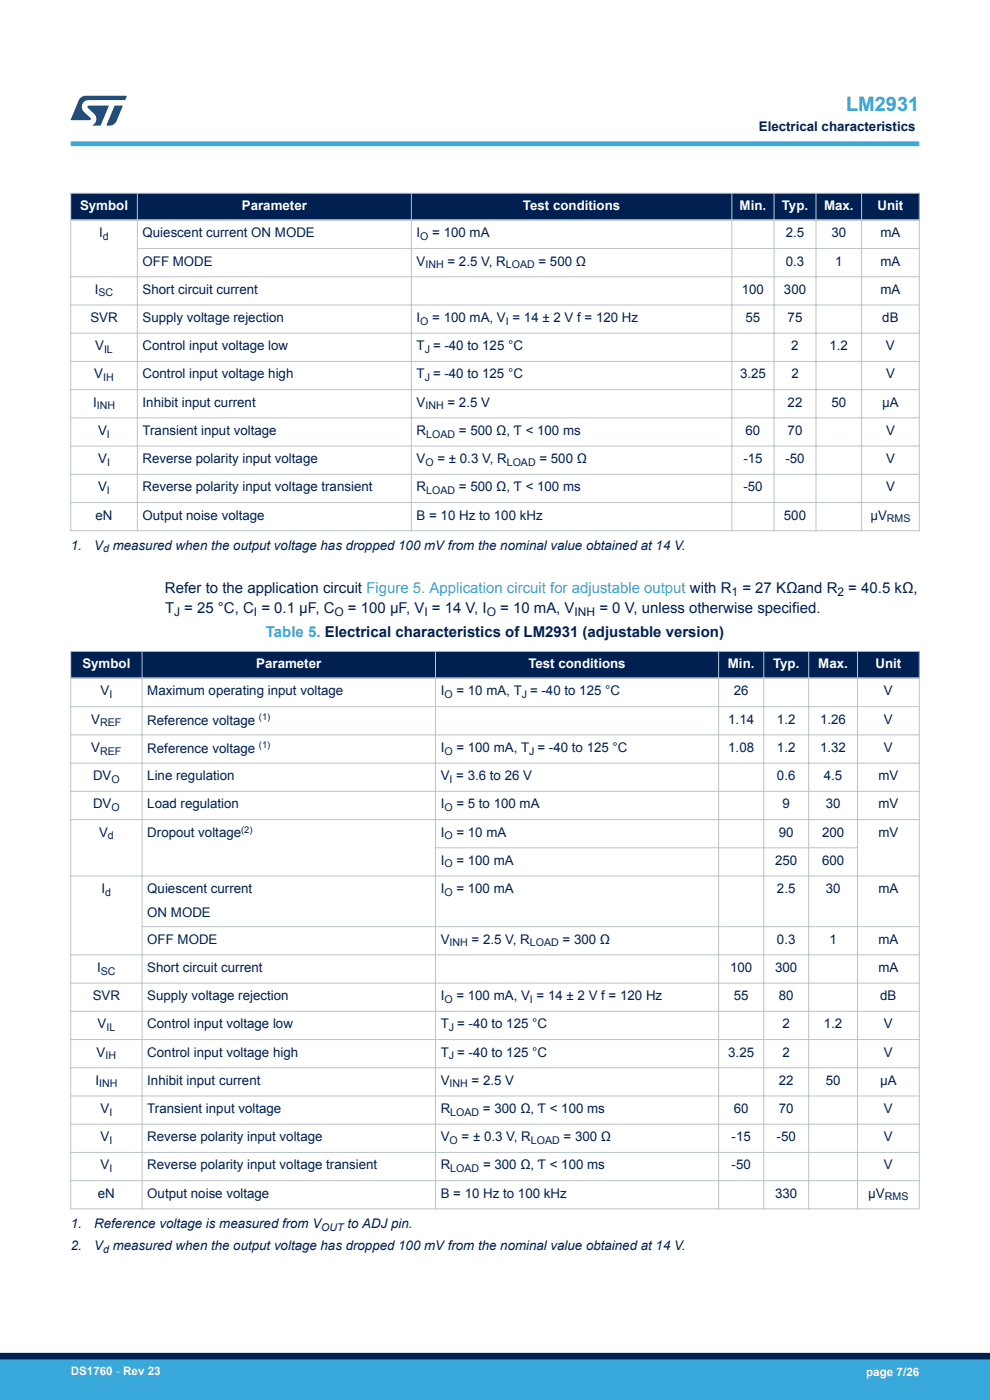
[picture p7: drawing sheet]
<svg xmlns="http://www.w3.org/2000/svg" width="210mm" height="297mm" viewBox="0 0 210 297" stroke-linecap="round" stroke-linejoin="round" font-family="sans-serif">
<defs><g id="words">
<text font-size="4.2" fill="#39a9dc" x="179.5" y="23.5">LM2931</text>
<g font-size="3.2" fill="#002052">
<text x="35" y="125.8">Refer to the application circuit Figure 5. Application circuit for adjustable output with R</text>
<text x="157.5" y="125.8">= 27 KΩand R</text>
<text x="179.9" y="125.8">= 40.5 kΩ,</text>
<text x="35" y="130">T = 25 °C, C = 0.1 µF, C</text>
<text x="73.8" y="130">= 100 µF, V = 14 V, I</text>
<text x="106.1" y="130">= 10 mA, V</text>
<text x="127.1" y="130">= 0 V, unless otherwise specified.</text>
</g>
<text font-size="3.2" fill="#39a9dc" x="56.4" y="135.2">Table 5. Electrical characteristics of LM2931 (adjustable version)</text>
<g font-size="2.8" fill="#002052">
<text x="161" y="27.9">Electrical characteristics</text>
<text x="21.1" y="50.4">I</text>
<text x="30.2" y="50.4">Quiescent current ON MODE</text>
<text x="88.4" y="50.4">I</text>
<text x="91.7" y="50.4">= 100 mA</text>
<text x="166.7" y="50.4">2.5</text>
<text x="176.4" y="50.4">30</text>
<text x="186.8" y="50.4">mA</text>
<text x="30.2" y="56.3">OFF MODE</text>
<text x="88.4" y="56.3">V</text>
<text x="94.9" y="56.3">= 2.5 V, R</text>
<text x="114.2" y="56.3">= 500 Ω</text>
<text x="166.7" y="56.3">0.3</text>
<text x="177.1" y="56.3">1</text>
<text x="186.8" y="56.3">mA</text>
<text x="20.1" y="62.3">I</text>
<text x="30.2" y="62.3">Short circuit current</text>
<text x="157.4" y="62.3">100</text>
<text x="166.3" y="62.3">300</text>
<text x="186.8" y="62.3">mA</text>
<text x="19.2" y="68.3">SVR</text>
<text x="30.2" y="68.3">Supply voltage rejection</text>
<text x="88.4" y="68.3">I</text>
<text x="91.7" y="68.3">= 100 mA, V = 14 ± 2 V f = 120 Hz</text>
<text x="158.1" y="68.3">55</text>
<text x="167.1" y="68.3">75</text>
<text x="187.2" y="68.3">dB</text>
<text x="20.2" y="74.3">V</text>
<text x="30.2" y="74.3">Control input voltage low</text>
<text x="88.4" y="74.3">T = -40 to 125 °C</text>
<text x="167.9" y="74.3">2</text>
<text x="176" y="74.3">1.2</text>
<text x="187.9" y="74.3">V</text>
<text x="20" y="80.3">V</text>
<text x="30.2" y="80.3">Control input voltage high</text>
<text x="88.4" y="80.3">T = -40 to 125 °C</text>
<text x="157" y="80.3">3.25</text>
<text x="167.9" y="80.3">2</text>
<text x="187.9" y="80.3">V</text>
<text x="19.7" y="86.3">I</text>
<text x="30.2" y="86.3">Inhibit input current</text>
<text x="88.4" y="86.3">V</text>
<text x="94.9" y="86.3">= 2.5 V</text>
<text x="167.1" y="86.3">22</text>
<text x="176.4" y="86.3">50</text>
<text x="187.1" y="86.3">µA</text>
<text x="20.8" y="92.3">V</text>
<text x="30.2" y="92.3">Transient input voltage</text>
<text x="88.4" y="92.3">R</text>
<text x="97.3" y="92.3">= 500 Ω, Ƭ &lt; 100 ms</text>
<text x="158.1" y="92.3">60</text>
<text x="167.1" y="92.3">70</text>
<text x="187.9" y="92.3">V</text>
<text x="20.8" y="98.2">V</text>
<text x="30.2" y="98.2">Reverse polarity input voltage</text>
<text x="88.4" y="98.2">V</text>
<text x="92.8" y="98.2">= ± 0.3 V, R</text>
<text x="114.4" y="98.2">= 500 Ω</text>
<text x="157.7" y="98.2">-15</text>
<text x="166.6" y="98.2">-50</text>
<text x="187.9" y="98.2">V</text>
<text x="20.8" y="104.2">V</text>
<text x="30.2" y="104.2">Reverse polarity input voltage transient</text>
<text x="88.4" y="104.2">R</text>
<text x="97.3" y="104.2">= 500 Ω, Ƭ &lt; 100 ms</text>
<text x="157.7" y="104.2">-50</text>
<text x="187.9" y="104.2">V</text>
<text x="20.3" y="110.2">eN</text>
<text x="30.2" y="110.2">Output noise voltage</text>
<text x="88.4" y="110.2">B = 10 Hz to 100 kHz</text>
<text x="166.3" y="110.2">500</text>
<text x="184.6" y="110.2">µV</text>
<text x="15" y="116.6">1.</text>
<text x="20" y="116.6">V measured when the output voltage has dropped 100 mV from the nominal value obtained at 14 V.</text>
<text x="21.3" y="147.5">V</text>
<text x="31.2" y="147.5">Maximum operating input voltage</text>
<text x="93.5" y="147.5">I</text>
<text x="96.8" y="147.5">= 10 mA, T = -40 to 125 °C</text>
<text x="155.7" y="147.5">26</text>
<text x="187.5" y="147.5">V</text>
<text x="19.4" y="153.5">V</text>
<text x="31.2" y="153.7">Reference voltage</text>
<text x="154.5" y="153.5">1.14</text>
<text x="164.8" y="153.5">1.2</text>
<text x="174" y="153.5">1.26</text>
<text x="187.5" y="153.5">V</text>
<text x="19.4" y="159.5">V</text>
<text x="31.2" y="159.7">Reference voltage</text>
<text x="93.5" y="159.5">I</text>
<text x="96.8" y="159.5">= 100 mA, T = -40 to 125 °C</text>
<text x="154.5" y="159.5">1.08</text>
<text x="164.8" y="159.5">1.2</text>
<text x="174" y="159.5">1.32</text>
<text x="187.5" y="159.5">V</text>
<text x="19.7" y="165.5">DV</text>
<text x="31.2" y="165.5">Line regulation</text>
<text x="93.5" y="165.5">V = 3.6 to 26 V</text>
<text x="164.8" y="165.5">0.6</text>
<text x="174.8" y="165.5">4.5</text>
<text x="186.3" y="165.5">mV</text>
<text x="19.7" y="171.5">DV</text>
<text x="31.2" y="171.5">Load regulation</text>
<text x="93.5" y="171.5">I</text>
<text x="96.8" y="171.5">= 5 to 100 mA</text>
<text x="166" y="171.5">9</text>
<text x="175.1" y="171.5">30</text>
<text x="186.3" y="171.5">mV</text>
<text x="21" y="177.5">V</text>
<text x="31.2" y="177.7">Dropout voltage</text>
<text x="93.5" y="177.5">I</text>
<text x="96.8" y="177.5">= 10 mA</text>
<text x="165.2" y="177.5">90</text>
<text x="174.4" y="177.5">200</text>
<text x="186.3" y="177.5">mV</text>
<text x="93.5" y="183.5">I</text>
<text x="96.8" y="183.5">= 100 mA</text>
<text x="164.4" y="183.5">250</text>
<text x="174.4" y="183.5">600</text>
<text x="21.5" y="189.4">I</text>
<text x="31.2" y="189.4">Quiescent current</text>
<text x="93.5" y="189.4">I</text>
<text x="96.8" y="189.4">= 100 mA</text>
<text x="164.8" y="189.4">2.5</text>
<text x="175.1" y="189.4">30</text>
<text x="186.3" y="189.4">mA</text>
<text x="31.2" y="194.6">ON MODE</text>
<text x="31.2" y="200.2">OFF MODE</text>
<text x="93.5" y="200.2">V</text>
<text x="100" y="200.2">= 2.5 V, R</text>
<text x="119.3" y="200.2">= 300 Ω</text>
<text x="164.8" y="200.2">0.3</text>
<text x="175.9" y="200.2">1</text>
<text x="186.3" y="200.2">mA</text>
<text x="20.6" y="206.2">I</text>
<text x="31.2" y="206.2">Short circuit current</text>
<text x="154.9" y="206.2">100</text>
<text x="164.4" y="206.2">300</text>
<text x="186.3" y="206.2">mA</text>
<text x="19.7" y="212.2">SVR</text>
<text x="31.2" y="212.2">Supply voltage rejection</text>
<text x="93.5" y="212.2">I</text>
<text x="96.8" y="212.2">= 100 mA, V = 14 ± 2 V f = 120 Hz</text>
<text x="155.7" y="212.2">55</text>
<text x="165.2" y="212.2">80</text>
<text x="186.7" y="212.2">dB</text>
<text x="20.7" y="218.2">V</text>
<text x="31.2" y="218.2">Control input voltage low</text>
<text x="93.5" y="218.2">T = -40 to 125 °C</text>
<text x="166" y="218.2">2</text>
<text x="174.8" y="218.2">1.2</text>
<text x="187.5" y="218.2">V</text>
<text x="20.5" y="224.1">V</text>
<text x="31.2" y="224.1">Control input voltage high</text>
<text x="93.5" y="224.1">T = -40 to 125 °C</text>
<text x="154.5" y="224.1">3.25</text>
<text x="166" y="224.1">2</text>
<text x="187.5" y="224.1">V</text>
<text x="20.2" y="230.1">I</text>
<text x="31.2" y="230.1">Inhibit input current</text>
<text x="93.5" y="230.1">V</text>
<text x="100" y="230.1">= 2.5 V</text>
<text x="165.2" y="230.1">22</text>
<text x="175.1" y="230.1">50</text>
<text x="186.7" y="230.1">µA</text>
<text x="21.3" y="236.1">V</text>
<text x="31.2" y="236.1">Transient input voltage</text>
<text x="93.5" y="236.1">R</text>
<text x="102.5" y="236.1">= 300 Ω, Ƭ &lt; 100 ms</text>
<text x="155.7" y="236.1">60</text>
<text x="165.2" y="236.1">70</text>
<text x="187.5" y="236.1">V</text>
<text x="21.3" y="242.1">V</text>
<text x="31.2" y="242.1">Reverse polarity input voltage</text>
<text x="93.5" y="242.1">V</text>
<text x="97.9" y="242.1">= ± 0.3 V, R</text>
<text x="119.5" y="242.1">= 300 Ω</text>
<text x="155.2" y="242.1">-15</text>
<text x="164.7" y="242.1">-50</text>
<text x="187.5" y="242.1">V</text>
<text x="21.3" y="248.1">V</text>
<text x="31.2" y="248.1">Reverse polarity input voltage transient</text>
<text x="93.5" y="248.1">R</text>
<text x="102.5" y="248.1">= 300 Ω, Ƭ &lt; 100 ms</text>
<text x="155.2" y="248.1">-50</text>
<text x="187.5" y="248.1">V</text>
<text x="20.8" y="254.1">eN</text>
<text x="31.2" y="254.1">Output noise voltage</text>
<text x="93.5" y="254.1">B = 10 Hz to 100 kHz</text>
<text x="164.4" y="254.1">330</text>
<text x="184.2" y="254.1">µV</text>
<text x="15" y="260.5">1.</text>
<text x="20" y="260.5">Reference voltage is measured from V</text>
<text x="73.7" y="260.5">to ADJ pin.</text>
<text x="15" y="265.3">2.</text>
<text x="20" y="265.3">V measured when the output voltage has dropped 100 mV from the nominal value obtained at 14 V.</text>
</g>
<g font-size="2.8" fill="#fff">
<text x="17" y="44.6">Symbol</text>
<text x="51.3" y="44.6">Parameter</text>
<text x="110.9" y="44.6">Test conditions</text>
<text x="156.9" y="44.6">Min.</text>
<text x="165.8" y="44.6">Typ.</text>
<text x="174.8" y="44.6">Max.</text>
<text x="186.1" y="44.6">Unit</text>
<text x="17.5" y="141.8">Symbol</text>
<text x="54.4" y="141.8">Parameter</text>
<text x="112.1" y="141.8">Test conditions</text>
<text x="154.4" y="141.8">Min.</text>
<text x="164" y="141.8">Typ.</text>
<text x="173.6" y="141.8">Max.</text>
<text x="185.7" y="141.8">Unit</text>
</g>
<g font-size="2.5" fill="#002052">
<text x="36.9" y="130.7">J</text>
<text x="53.9" y="130.7">I</text>
<text x="71" y="130.7">O</text>
<text x="90" y="130.7">I</text>
<text x="103.2" y="130.7">O</text>
<text x="121.9" y="130.7">INH</text>
<text x="155.2" y="126.4">1</text>
<text x="177.7" y="126.4">2</text>
</g>
<g font-size="2.5" fill="#fff">
<text x="15" y="291.6">DS1760 - Rev 23</text>
<text x="183.7" y="291.9">page 7/26</text>
</g>
<g font-size="2.3" fill="#002052">
<text x="21.8" y="50.9">d</text>
<text x="89.2" y="50.9">O</text>
<text x="90.3" y="56.9">INH</text>
<text x="107.3" y="56.9">LOAD</text>
<text x="20.9" y="62.9">SC</text>
<text x="89.2" y="68.9">O</text>
<text x="107.3" y="68.9">I</text>
<text x="22.1" y="74.9">IL</text>
<text x="90.1" y="74.9">J</text>
<text x="21.9" y="80.8">IH</text>
<text x="90.1" y="80.8">J</text>
<text x="20.5" y="86.8">INH</text>
<text x="90.3" y="86.8">INH</text>
<text x="22.7" y="92.8">I</text>
<text x="90.4" y="92.8">LOAD</text>
<text x="22.7" y="98.8">I</text>
<text x="90.3" y="98.8">O</text>
<text x="107.5" y="98.8">LOAD</text>
<text x="22.7" y="104.8">I</text>
<text x="90.4" y="104.8">LOAD</text>
<text x="188.1" y="110.8">RMS</text>
<text x="21.9" y="117.2">d</text>
<text x="23.2" y="148.1">I</text>
<text x="94.3" y="148.1">O</text>
<text x="110.7" y="148.1">J</text>
<text x="21.3" y="154.1">REF</text>
<text x="21.3" y="160.1">REF</text>
<text x="94.3" y="160.1">O</text>
<text x="112.3" y="160.1">J</text>
<text x="23.7" y="166.1">O</text>
<text x="95.4" y="166.1">I</text>
<text x="23.7" y="172.1">O</text>
<text x="94.3" y="172.1">O</text>
<text x="22.9" y="178">d</text>
<text x="94.3" y="178">O</text>
<text x="94.3" y="184">O</text>
<text x="22.3" y="190">d</text>
<text x="94.3" y="190">O</text>
<text x="95.4" y="200.8">INH</text>
<text x="112.4" y="200.8">LOAD</text>
<text x="21.4" y="206.7">SC</text>
<text x="94.3" y="212.7">O</text>
<text x="112.4" y="212.7">I</text>
<text x="22.6" y="218.7">IL</text>
<text x="95.2" y="218.7">J</text>
<text x="22.4" y="224.7">IH</text>
<text x="95.2" y="224.7">J</text>
<text x="21" y="230.7">INH</text>
<text x="95.4" y="230.7">INH</text>
<text x="23.2" y="236.7">I</text>
<text x="95.5" y="236.7">LOAD</text>
<text x="23.2" y="242.7">I</text>
<text x="95.4" y="242.7">O</text>
<text x="112.6" y="242.7">LOAD</text>
<text x="23.2" y="248.7">I</text>
<text x="95.5" y="248.7">LOAD</text>
<text x="187.7" y="254.6">RMS</text>
<text x="68.2" y="261.1">OUT</text>
<text x="21.9" y="265.8">d</text>
</g>
<g font-size="2" fill="#002052">
<text x="54.9" y="152.8">(1)</text>
<text x="54.9" y="158.8">(1)</text>
<text x="51.2" y="176.7">(2)</text>
</g>
</g></defs>
<g fill="#002052">
<path d="M15 41h180v5.7h-180z" fill-rule="evenodd"/>
<path d="M15 41h180v5.7h-180z" fill-rule="evenodd"/>
</g>
<g fill="none" stroke="#b9c4ca" stroke-width=".21">
<path d="M14.9 41h180.2M15 40.9v71.8M29 52.7h166.1M29.1 40.9v71.8M87.3 40.9v71.8M155.2 40.9v71.8M164.2 40.9v71.8M173.1 40.9v71.8M182.8 40.9v71.8M195 40.9v71.8M195.1 58.7h-180.2M14.9 64.7h180.2"/>
<path d="M14.9 70.7h180.2M14.9 76.7h180.2M14.9 82.7h180.2M14.9 88.6h180.2M14.9 94.6h180.2M14.9 100.6h180.2M14.9 106.6h180.2M14.9 112.6h180.2"/>
</g>
<path d="M14.9 46.7h180.2" fill="none" stroke="#b9c4ca" stroke-width=".35"/>
<g fill="#002052">
<path d="M15 138.2h180v5.7h-180z" fill-rule="evenodd"/>
<path d="M15 138.2h180v5.7h-180z" fill-rule="evenodd"/>
</g>
<g fill="none" stroke="#b9c4ca" stroke-width=".21">
<path d="M14.9 138.2h180.2M15 138.1v118.5M30.1 138.1v118.5M92.4 138.1v118.5M152.4 138.1v118.5M162 138.1v118.5M171.5 138.1v118.5M181.9 138.1v118.5M195 138.1v118.5M14.9 149.9h180.2M14.9 155.9h180.2M14.9 161.9h180.2"/>
<path d="M14.9 167.9h180.2M14.9 173.9h180.2M92.3 179.9h89.7M14.9 185.8h180.2M30 196.6h165.1M14.9 202.6h180.2M14.9 208.6h180.2M14.9 214.5h180.2M14.9 220.5h180.2M14.9 226.5h180.2M14.9 232.5h180.2M14.9 238.5h180.2"/>
<path d="M14.9 244.5h180.2M14.9 250.5h180.2M14.9 256.5h180.2"/>
</g>
<path d="M14.9 143.9h180.2" fill="none" stroke="#b9c4ca" stroke-width=".35"/>
<path d="M15 30.5h180" fill="none" stroke="#39a9dc" stroke-width="1"/>
<g fill="#005288">
<path d="M17.1 20.7l1.1-.4 8.7 .1-.4 .8h-7.6a1.45 1.45 0 0 0-1.4 .9 1.45 1.45 0 0 0 .2 1.6l1.5 1.3v.4l-4.2 .1 1.7-4.2z"/>
<path d="M24.3 22.4l1.7 .1-1.3 3.2a1.6 1.6 0 0 1-1.5 .9l-.6-.1z"/>
<path d="M18.6 22.5h4.5l-1.8 4.1h-1.7a1.54 1.54 0 0 0 .4-2.4l-1.4-1.3z"/>
</g>
<g fill="#39a9dc">
<path d="M0 288.4h210v8.6h-210z" fill-rule="evenodd"/>
<path d="M-.1 288.4h210.2v4.4h-210.2z" fill-rule="evenodd"/>
</g>
<path d="M0 287.7h210" fill="none" stroke="#002052" stroke-width="1.4"/>
<use href="#words"/>
</svg>
